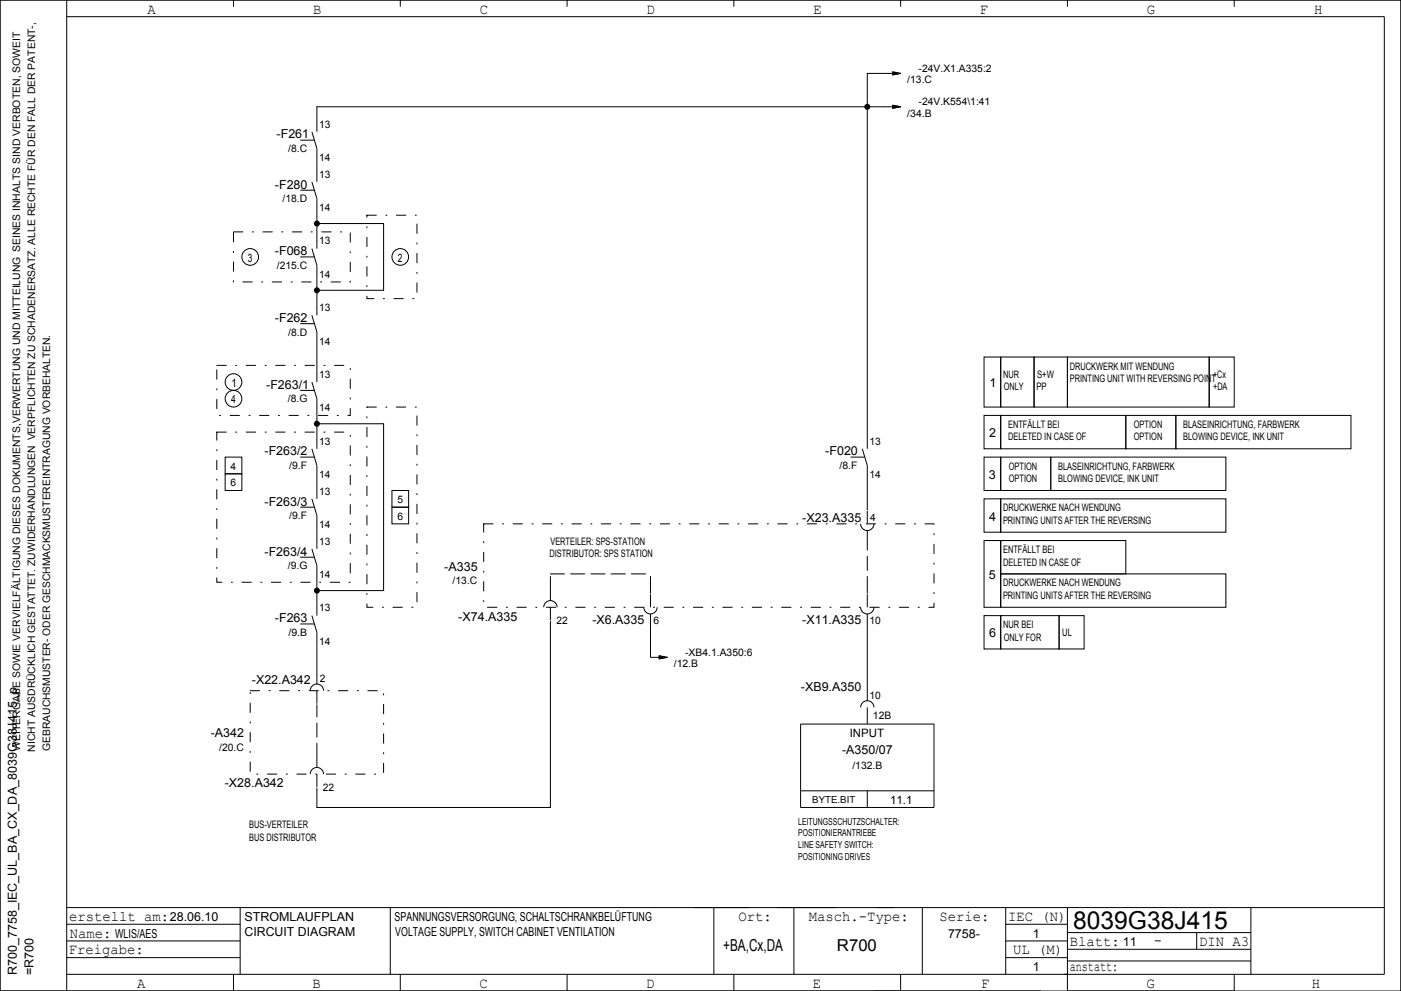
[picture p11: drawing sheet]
<svg xmlns="http://www.w3.org/2000/svg" width="420mm" height="297mm" viewBox="0 0 420 297" stroke-linecap="round" stroke-linejoin="round" font-family="sans-serif">
<defs><g id="words">
<text font-size="7.4" x="321.7" y="278.5">8039G38J415</text>
<g font-size="4.9">
<text x="216.8" y="285">+BA,Cx,DA</text>
<text x="250.9" y="285">R700</text>
</g>
<g font-size="4.4">
<text x="44.3" y="4.2">A</text>
<text x="93.8" y="4.2">B</text>
<text x="143.9" y="4.2">C</text>
<text x="193.9" y="4.2">D</text>
<text x="243.8" y="4.2">E</text>
<text x="293.8" y="4.2">F</text>
<text x="343.8" y="4.2">G</text>
<text x="394" y="4.2">H</text>
<text x="20.7" y="276">erstellt am:</text>
<text x="221.4" y="276">Ort:</text>
<text x="242.5" y="276">Masch.­Type:</text>
<text x="281.6" y="276">Serie:</text>
<text x="302.2" y="276">IEC (N)</text>
<text x="20.9" y="281">Name:</text>
<text x="20.6" y="286">Freigabe:</text>
<text x="303.7" y="286">UL (M)</text>
<text x="320.7" y="283.5">Blatt:</text>
<text x="346" y="283.2">­</text>
<text x="359.5" y="283.5">DIN A3</text>
<text x="320.7" y="291">anstatt:</text>
<text x="41.1" y="296">A</text>
<text x="93.7" y="296">B</text>
<text x="143.7" y="296">C</text>
<text x="193.7" y="296">D</text>
<text x="243.7" y="296">E</text>
<text x="294.1" y="296">F</text>
<text x="343.7" y="296">G</text>
<text x="393.3" y="296">H</text>
</g>
<g font-size="3.7">
<text x="82.9" y="41.5">­F261</text>
<text x="82.4" y="56.5">­F280</text>
<text x="82.4" y="76.5">­F068</text>
<text x="82.4" y="96.5">­F262</text>
<text x="79.8" y="116.5">­F263/1</text>
<text x="296.6" y="116">1</text>
<text x="296.5" y="131">2</text>
<text x="79.3" y="136.5">­F263/2</text>
<text x="247.4" y="136.5">­F020</text>
<text x="296.4" y="143.5">3</text>
<text x="79.3" y="151.5">­F263/3</text>
<text x="240.5" y="156.5">­X23.A335</text>
<text x="296.5" y="156">4</text>
<text x="79.3" y="166.5">­F263/4</text>
<text x="133.2" y="171">­A335</text>
<text x="296.4" y="173.5">5</text>
<text x="137.4" y="186">­X74.A335</text>
<text x="82.4" y="186.5">­F263</text>
<text x="177.6" y="187">­X6.A335</text>
<text x="240.5" y="187">­X11.A335</text>
<text x="296.5" y="191">6</text>
<text x="75.5" y="205">­X22.A342</text>
<text x="240.1" y="207">­XB9.A350</text>
<text x="63.2" y="221">­A342</text>
<text x="252.5" y="226">­A350/07</text>
<text x="67.4" y="236">­X28.A342</text>
<text x="50.9" y="276">28.06.10</text>
<text x="73.3" y="276">STROMLAUFPLAN</text>
<text x="118.3" y="276">SPANNUNGSVERSORGUNG, SCHALTSCHRANKBELÜFTUNG</text>
<text x="34.5" y="281">WLIS/AES</text>
<text x="73.3" y="280.5">CIRCUIT DIAGRAM</text>
<text x="118.5" y="280.5">VOLTAGE SUPPLY, SWITCH CABINET VENTILATION</text>
<text x="284.2" y="281">7758­</text>
<text x="309.6" y="281">1</text>
<text x="336.6" y="283.5">11</text>
<text x="5" y="292.3" transform="rotate(-90 5 292.3)">R700_7758_IEC_UL_BA_CX_DA_8039G38J415_p</text>
<text x="10" y="292.2" transform="rotate(-90 10 292.2)">=R700</text>
<text x="309.6" y="291">1</text>
</g>
<g font-size="3.5">
<text x="74.3" y="78.4">3</text>
<text x="119.3" y="78.4">2</text>
<text x="69.4" y="115.9">1</text>
<text x="69.3" y="120.9">4</text>
<text x="254.7" y="220.9">INPUT</text>
<text x="266.8" y="240.9">11.1</text>
</g>
<g font-size="3.1">
<text x="275.4" y="21.5">­24V.X1.A335:2</text>
<text x="272" y="25">/13.C</text>
<text x="272" y="35">/34.B</text>
<text x="275.4" y="31.5">­24V.K554\1:41</text>
<text x="95.7" y="38.2">13</text>
<text x="86.4" y="45.6">/8.C</text>
<text x="95.7" y="48.3">14</text>
<text x="95.7" y="53.3">13</text>
<text x="84.7" y="60.6">/18.D</text>
<text x="95.7" y="63.3">14</text>
<text x="95.7" y="73.2">13</text>
<text x="83" y="80.6">/215.C</text>
<text x="95.7" y="83.3">14</text>
<text x="95.7" y="93.2">13</text>
<text x="86.4" y="100.6">/8.D</text>
<text x="95.7" y="103.3">14</text>
<text x="95.7" y="113.3">13</text>
<text x="300.7" y="113.3">NUR</text>
<text x="310.9" y="113.3">S+W</text>
<text x="320.7" y="110.7">DRUCKWERK MIT WENDUNG</text>
<text x="363.6" y="113.3">+Cx</text>
<text x="300.9" y="117">ONLY</text>
<text x="310.7" y="117">PP</text>
<text x="320.7" y="114.5">PRINTING UNIT WITH REVERSING POINT</text>
<text x="363.6" y="117">+DA</text>
<text x="86.3" y="120.6">/8.G</text>
<text x="95.7" y="123.2">14</text>
<text x="302.2" y="128.2">ENTFÄLLT BEI</text>
<text x="339.9" y="128.2">OPTION</text>
<text x="354.7" y="128.2">BLASEINRICHTUNG, FARBWERK</text>
<text x="95.7" y="133.3">13</text>
<text x="260.7" y="133.3">13</text>
<text x="302.2" y="132">DELETED IN CASE OF</text>
<text x="339.9" y="132">OPTION</text>
<text x="354.7" y="132">BLOWING DEVICE, INK UNIT</text>
<text x="69.1" y="140.8">4</text>
<text x="86.7" y="140.6">/9.F</text>
<text x="95.7" y="143.2">14</text>
<text x="251.7" y="140.6">/8.F</text>
<text x="260.7" y="143.2">14</text>
<text x="302.4" y="140.8">OPTION</text>
<text x="317.2" y="140.8">BLASEINRICHTUNG, FARBWERK</text>
<text x="69.1" y="145.7">6</text>
<text x="95.7" y="148.3">13</text>
<text x="302.4" y="144.5">OPTION</text>
<text x="317.2" y="144.5">BLOWING DEVICE, INK UNIT</text>
<text x="86.7" y="155.6">/9.F</text>
<text x="119.1" y="150.8">5</text>
<text x="119.1" y="155.8">6</text>
<text x="300.7" y="153.3">DRUCKWERKE NACH WENDUNG</text>
<text x="95.7" y="158.2">14</text>
<text x="260.9" y="156">4</text>
<text x="300.7" y="157">PRINTING UNITS AFTER THE REVERSING</text>
<text x="95.7" y="163.2">13</text>
<text x="164.7" y="167">DISTRIBUTOR: SPS STATION</text>
<text x="165" y="163.2">VERTEILER: SPS­STATION</text>
<text x="300.7" y="165.8">ENTFÄLLT BEI</text>
<text x="86.3" y="170.6">/9.G</text>
<text x="95.7" y="173.2">14</text>
<text x="300.7" y="169.5">DELETED IN CASE OF</text>
<text x="135.7" y="175.1">/13.C</text>
<text x="300.7" y="175.7">DRUCKWERKE NACH WENDUNG</text>
<text x="300.7" y="179.5">PRINTING UNITS AFTER THE REVERSING</text>
<text x="95.7" y="183.3">13</text>
<text x="86.5" y="190.6">/9.B</text>
<text x="166.8" y="187">22</text>
<text x="195.9" y="187">6</text>
<text x="260.7" y="187">10</text>
<text x="300.7" y="188.3">NUR BEI</text>
<text x="318.4" y="190.8">UL</text>
<text x="95.7" y="193.2">14</text>
<text x="205.4" y="196.5">­XB4.1.A350:6</text>
<text x="300.9" y="192">ONLY FOR</text>
<text x="202" y="200">/12.B</text>
<text x="95.9" y="204.5">2</text>
<text x="260.7" y="209.5">10</text>
<text x="261.7" y="215.5">12B</text>
<text x="6" y="225" transform="rotate(-90 6 225)">WEITERGABE SOWIE VERVIELFÄLTIGUNG DIESES DOKUMENTS,VERWERTUNG UND MITTEILUNG SEINES INHALTS SIND VERBOTEN, SOWEIT</text>
<text x="10.5" y="225.3" transform="rotate(-90 10.5 225.3)">NICHT AUSDRÜCKLICH GESTATTET. ZUWIDERHANDLUNGEN VERPFLICHTEN ZU SCHADENERSATZ. ALLE RECHTE FÜR DEN FALL DER PATENT­,</text>
<text x="15" y="225.1" transform="rotate(-90 15 225.1)">GEBRAUCHSMUSTER­ ODER GESCHMACKSMUSTEREINTRAGUNG VORBEHALTEN.</text>
<text x="65.7" y="225.1">/20.C</text>
<text x="255.5" y="230.4">/132.B</text>
<text x="96.8" y="237">22</text>
<text x="74.7" y="248.2">BUS­VERTEILER</text>
<text x="74.7" y="252">BUS DISTRIBUTOR</text>
</g>
<g font-size="2.9">
<text x="243.5" y="240.7">BYTE.BIT</text>
<text x="239.3" y="247.2">LEITUNGSSCHUTZSCHALTER:</text>
<text x="239.3" y="250.7">POSITIONIERANTRIEBE</text>
<text x="239.3" y="254.2">LINE SAFETY SWITCH:</text>
<text x="239.3" y="257.7">POSITIONING DRIVES</text>
</g>
</g></defs>
<path d="M70 69.5h35v15h-35zM110 64.5h15v25h-15zM65 109.5h40v15h-40zM65 129.5h40v45h-40zM110 122h15v60h-15zM145 157h135v25h-135zM75 207h40v25h-40z" fill="none" stroke="#000" stroke-width=".3" stroke-dasharray="2.8 2.8 .4 2.8"/>
<path d="M165 177v-5M165 172h30M195 177v-5M260 177v-15M95 227v-15" fill="none" stroke="#000" stroke-width=".3" stroke-dasharray="4.2 1.8"/>
<g fill="none" stroke="#000" stroke-width=".3">
<path d="M0 0h420v297h-420zM20 0v297M20 5h395v287h-395M70 0v2M120 0v2M170 0v2M220 0v2M270 0v2M320 0v2M370 0v2M93.5 39.5l1.5 5v10M267.5 32.4h.4"/>
<path d="M267.5 32.3h1M267.5 32.2h1.5M267.5 32.1h2M267.5 31.9h1.9M267.5 31.8h1.5M267.5 31.7h1M267.5 31.6h.4M267.5 31.5l2.6 .5M267.5 22.4h.4M267.5 22.3h1M267.5 22.2h1.5M267.5 22.1h2"/>
<path d="M267.5 21.9h1.9M267.5 21.8h1.5M267.5 21.7h1M267.5 21.6h.4M267.5 21.5l2.6 .5M270.1 32h-175.1v7.5M270.1 22h-10.1v112.5M270.1 32l-2.6 .5M270.1 22l-2.6 .5M93.5 54.5l1.5 5v15M93.5 74.5l1.5 5v15M95 67h20v20h-20"/>
<path d="M93.5 94.5l1.5 5v15M93.5 114.5l1.5 5v15M295 107h5v15h-5zM300 107h10v15h-10zM310 107h10v15h-10zM320 107h42.5v15h-42.5zM362.5 107h7.5v15h-7.5zM67.5 137h5v5h-5zM93.5 134.5l1.5 5v10M95 127h20v50h-20M258.5 134.5l1.5 5v13.4M295 124.5h5v10h-5z"/>
<path d="M295 137h5v10h-5zM300 124.5h37.5v10h-37.5zM300 137h15v10h-15zM315 137h52.5v10h-52.5zM337.5 124.5h15v10h-15zM352.5 124.5h52.5v10h-52.5zM67.5 142h5v5h-5zM93.5 149.5l1.5 5v10M117.5 147h5v5h-5zM117.5 152h5v5h-5zM258 157a2 2 0 0 0 2 2 2 2 0 0 0 2-2M260 153.1v3.9"/>
<path d="M260 159v3M295 149.5h5v10h-5zM300 149.5h67.5v10h-67.5zM93.5 164.5l1.5 5v15M165 177v3M195 177v.9M195 178.1v3.9M260 177v.9M260 178.1v3.9M295 162h5v20h-5zM300 162h37.5v10h-37.5zM300 172h67.5v10h-67.5z"/>
<path d="M93.5 184.5l1.5 5v15.5M163 182a2 2 0 0 1 2-2 2 2 0 0 1 2 2M165 186.1v55.9h-70v-5.9M165 182v3.9M193 182a2 2 0 0 0 2 2 2 2 0 0 0 2-2M195 184v13h5.1M197.5 197.4h.4M197.5 197.3h1M197.5 197.2h1.5M197.5 197.1h2M197.5 196.9h1.9M197.5 196.8h1.5"/>
<path d="M197.5 196.7h1M197.5 196.6h.4M197.5 196.5l2.6 .5M200.1 197l-2.6 .5M258 182a2 2 0 0 0 2 2 2 2 0 0 0 2-2M260 184v26M295 184.5h5v10h-5zM300 184.5h17.5v10h-17.5zM317.5 184.5h7.5v10h-7.5zM93 207a2 2 0 0 1 2-2 2 2 0 0 1 2 2M95 207v3.9M95 211.1v.9"/>
<path d="M240 217h40v25h-40zM258 212a2 2 0 0 1 2-2 2 2 0 0 1 2 2M260 212v5M93 232a2 2 0 0 1 2-2 2 2 0 0 1 2 2M95 227v3M95 232v3.9M240 237h40M260 237v5M20 277h52M20 272h395M72 272v20M117 272v20"/>
<path d="M214 272v20M238 272v20M276.5 272v20M301.5 272v20M301.5 277h18.5M320 272v25h50v-5M320 279.5h55M358.7 279.5v5M375 272v20M20 287h52M20 282h52M70 292v5"/>
<path d="M120 292v5M170 292v5M220 292v5M270 292v5M301.5 287h18.5M301.5 282h18.5M312 297h-312v-297h420v297M320 284.5h55M320 288h55"/>
<circle cx="75" cy="77" r="2.5"/>
<circle cx="120" cy="77" r="2.5"/>
<circle cx="70" cy="114.5" r="2.5"/>
<circle cx="70" cy="119.5" r="2.5"/>
</g>
<path d="M90 42h4.2M90 57h4.2M90 77h4.2M90 97h4.2M90 117h4.2M90 137h4.2M255 137h4.2M90 152h4.2M90 167h4.2M90 187h4.2" fill="none" stroke="#000" stroke-width=".3" stroke-dasharray="4.2 1.8" stroke-linecap="butt"/>
<g fill="#000">
<circle cx="260" cy="32" r=".9"/>
<circle cx="95" cy="67" r=".9"/>
<circle cx="95" cy="87" r=".9"/>
<circle cx="95" cy="127" r=".9"/>
<circle cx="95" cy="177" r=".9"/>
</g>
<use href="#words"/>
</svg>
